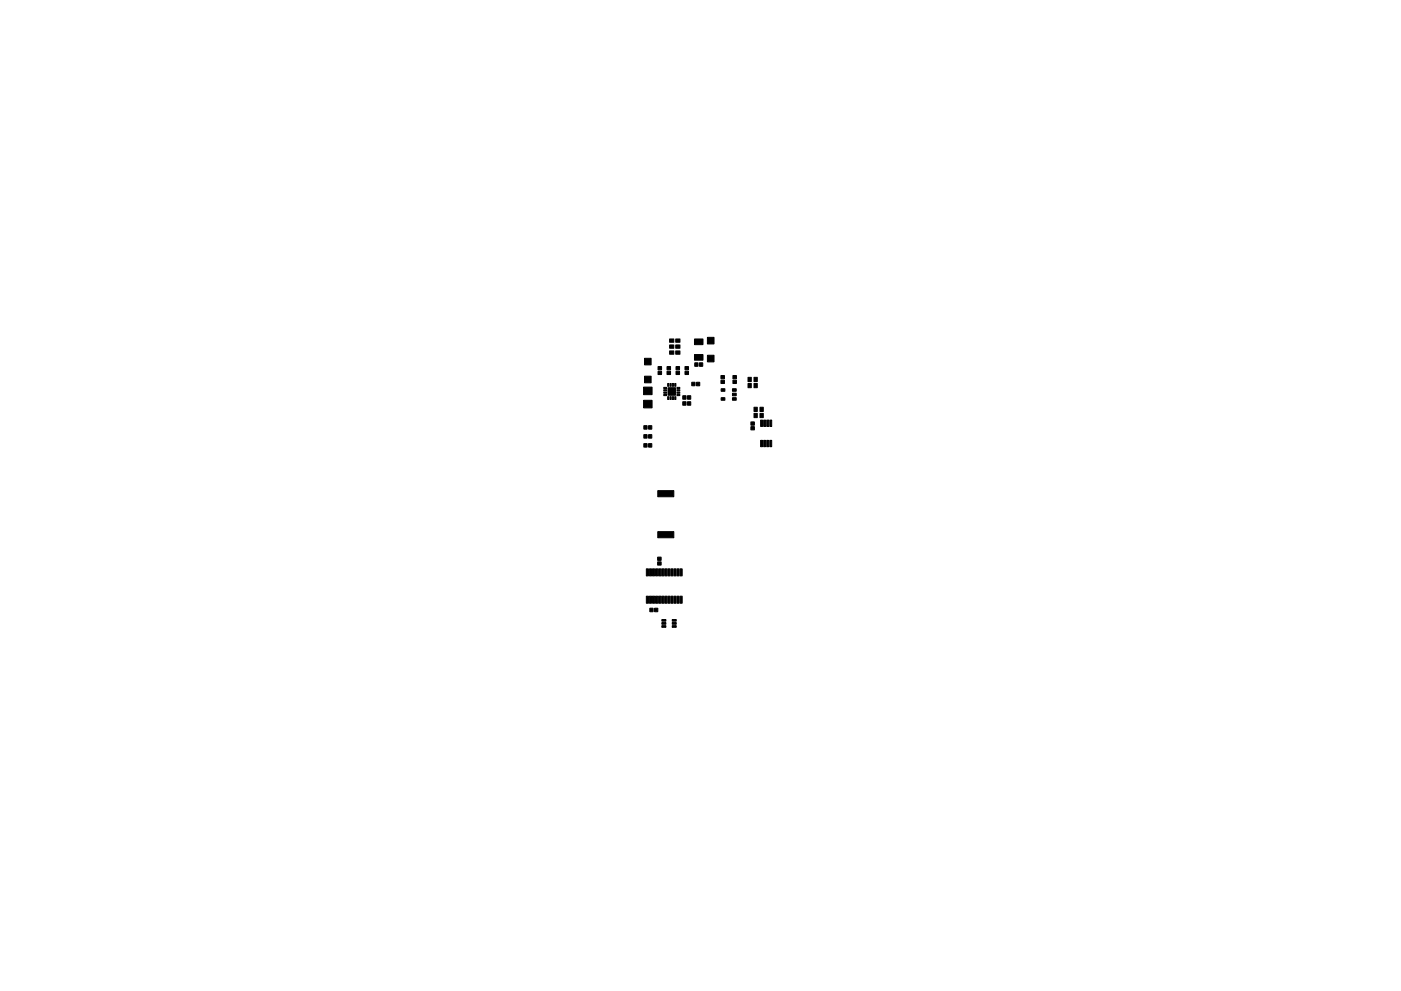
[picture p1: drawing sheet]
<svg xmlns="http://www.w3.org/2000/svg" width="297mm" height="210mm" viewBox="0 0 297 210" stroke-linecap="round" stroke-linejoin="round" font-family="sans-serif">
<g fill="#000" stroke="#000" stroke-width=".21">
<path d="M136.7 79.8h1.4v1.4h-1.4zM136.7 76h1.4v1.4h-1.4zM139.5 78.8h.7v.6h-.7zM139.5 77.8h.7v.6h-.7zM141.4 77.8h.8v.6h-.8zM141.4 78.8h.8v.6h-.8zM142 74.5h.9v.6l-.9 .1zM142 73.2h.9v.7h-.9zM142 71.9h.9v.7h-.9zM143.3 78.8h.8v.6h-.8zM143.3 77.8h.8v.6h-.8zM143.3 74.5h.9v.6l-.9 .1z"/>
<path d="M143.3 73.2h.9v.7h-.9zM143.3 71.9h.9v.7h-.9zM145.3 78.8h.7v.6h-.7zM145.3 77.8h.7v.6h-.7zM147.2 75.2h1.8v1.2h-1.8zM147.2 71.9h1.8v1.2h-1.8zM147.3 77h.7v.7h-.7zM148.3 77h.7v.7h-.7zM150 71.6h1.4v1.4h-1.4zM150 75.4h1.4v1.4h-1.4zM152.9 79.7h.7v.7h-.7zM155.4 79.7h.7v.7h-.7z"/>
<path d="M136.5 84.9h1.8v1.6h-1.8zM136.5 82.1h1.8v1.6h-1.8zM136.5 94.1h.7v.8l-.7-.1zM136.5 92.2h.7v.7h-.7zM136.5 90.3h.7v.7h-.7zM137.5 94.1h.7v.8l-.7-.1zM137.5 92.2h.7v.7h-.7zM137.5 90.3h.7v.7h-.7zM140.7 83.7h.6v.2h-.5zM140.7 83.2h.6v.2h-.5zM140.7 82.7h.6v.2h-.5zM140.7 82.2h.6v.2h-.5z"/>
<path d="M141.6 84.2h.2v.6l-.2-.1zM141.6 81.4h.2v.6l-.2-.1zM142.1 84.2h.2v.6l-.2-.1zM142.1 81.4h.2v.6l-.2-.1zM142.6 84.2h.2v.6l-.2-.1zM142.6 81.4h.2v.6l-.2-.1zM141.7 82.3h1.5v1.5h-1.5zM143.1 84.2h.2v.6l-.2-.1zM143.1 81.4h.2v.6l-.2-.1zM143.5 82.7h.6v.2h-.5zM143.5 82.2h.6v.2h-.5zM143.5 83.2h.6v.2h-.5z"/>
<path d="M143.5 83.7h.6v.2h-.5zM144.8 84h.6v.7h-.6zM144.8 85.2h.6v.8h-.6zM145.8 84h.6v.7h-.6zM145.8 85.2h.6v.8h-.6zM146.7 81.1h.6v.7h-.6zM147.7 81.1h.6v.7h-.6zM152.9 80.7h.7v.7h-.7zM152.9 84.4h.8v.5h-.8zM152.9 82.5h.8v.5h-.8zM155.3 83.4h.8v.5l-.8 .1zM155.3 84.4h.8v.5h-.8z"/>
<path d="M155.3 82.5h.8v.5h-.8zM155.4 80.7h.7v.7h-.7zM158.6 81.4h.7v.8h-.7zM158.6 80.1h.7v.8h-.7zM159.2 90.5h.7v.7h-.7zM159.2 89.5h.7v.7h-.7zM159.9 81.4h.7l-.1 .8h-.6zM159.9 80.1h.7l-.1 .8h-.6zM159.9 86.4h.7l-.1 .9h-.6zM159.9 87.7h.7l-.1 .9h-.6zM161.3 89.1h.4v1.4h-.4zM161.3 93.4h.4v1.4h-.4z"/>
<path d="M161.1 86.4h.7v.9h-.7zM161.1 87.7h.7v.9h-.7zM161.9 89.1h.4v1.4h-.4zM161.9 93.4h.4v1.4h-.4zM162.6 89.1h.4v1.4h-.4zM162.6 93.4h.4v1.4h-.4zM163.2 89.1h.4v1.4h-.4zM163.2 93.4h.4v1.4h-.4zM139.5 112.8h3.4v1.3h-3.4zM139.5 104.1h3.4v1.3h-3.4zM139.4 118.2h.8v.7h-.8zM139.4 119.2h.8v.7h-.8z"/>
<path d="M137.1 120.7h.4l-.1 1.5-.4-.1zM137.1 126.5h.4l-.1 1.5-.4-.1zM137.7 120.7h.4v1.5l-.4-.1zM137.7 126.5h.4v1.5l-.4-.1zM137.8 129.1h.7l-.1 .7h-.6zM138.4 120.7h.4l-.1 1.5-.4-.1zM138.4 126.5h.4l-.1 1.5-.4-.1zM139 120.7h.4v1.5l-.4-.1zM139 126.5h.4v1.5l-.4-.1zM138.8 129.1h.7l-.1 .7h-.6zM139.7 120.7h.4l-.1 1.5-.4-.1zM139.7 126.5h.4l-.1 1.5-.4-.1z"/>
<path d="M140.3 120.7h.4v1.5l-.4-.1zM140.3 126.5h.4v1.5l-.4-.1zM140.3 132.7h.9v.4h-.9zM140.3 132.1h.9v.3h-.9zM140.3 131.4h.9v.4h-.9zM141 120.7h.4l-.1 1.5-.4-.1zM141 126.5h.4l-.1 1.5-.4-.1zM141.6 120.7h.4v1.5l-.4-.1zM141.6 126.5h.4v1.5l-.4-.1zM142.3 120.7h.4l-.1 1.5-.4-.1zM142.3 126.5h.4l-.1 1.5-.4-.1zM142.9 120.7h.4v1.5l-.4-.1z"/>
<path d="M142.9 126.5h.4v1.5l-.4-.1zM142.5 132.7h.9v.4h-.9zM142.5 132.1h.9v.3h-.9zM142.5 131.4h.9v.4h-.9zM143.6 120.7h.4l-.1 1.5-.4-.1zM143.6 126.5h.4l-.1 1.5-.4-.1zM144.2 120.7h.4v1.5l-.4-.1zM144.2 126.5h.4v1.5l-.4-.1z"/>
</g>
</svg>
